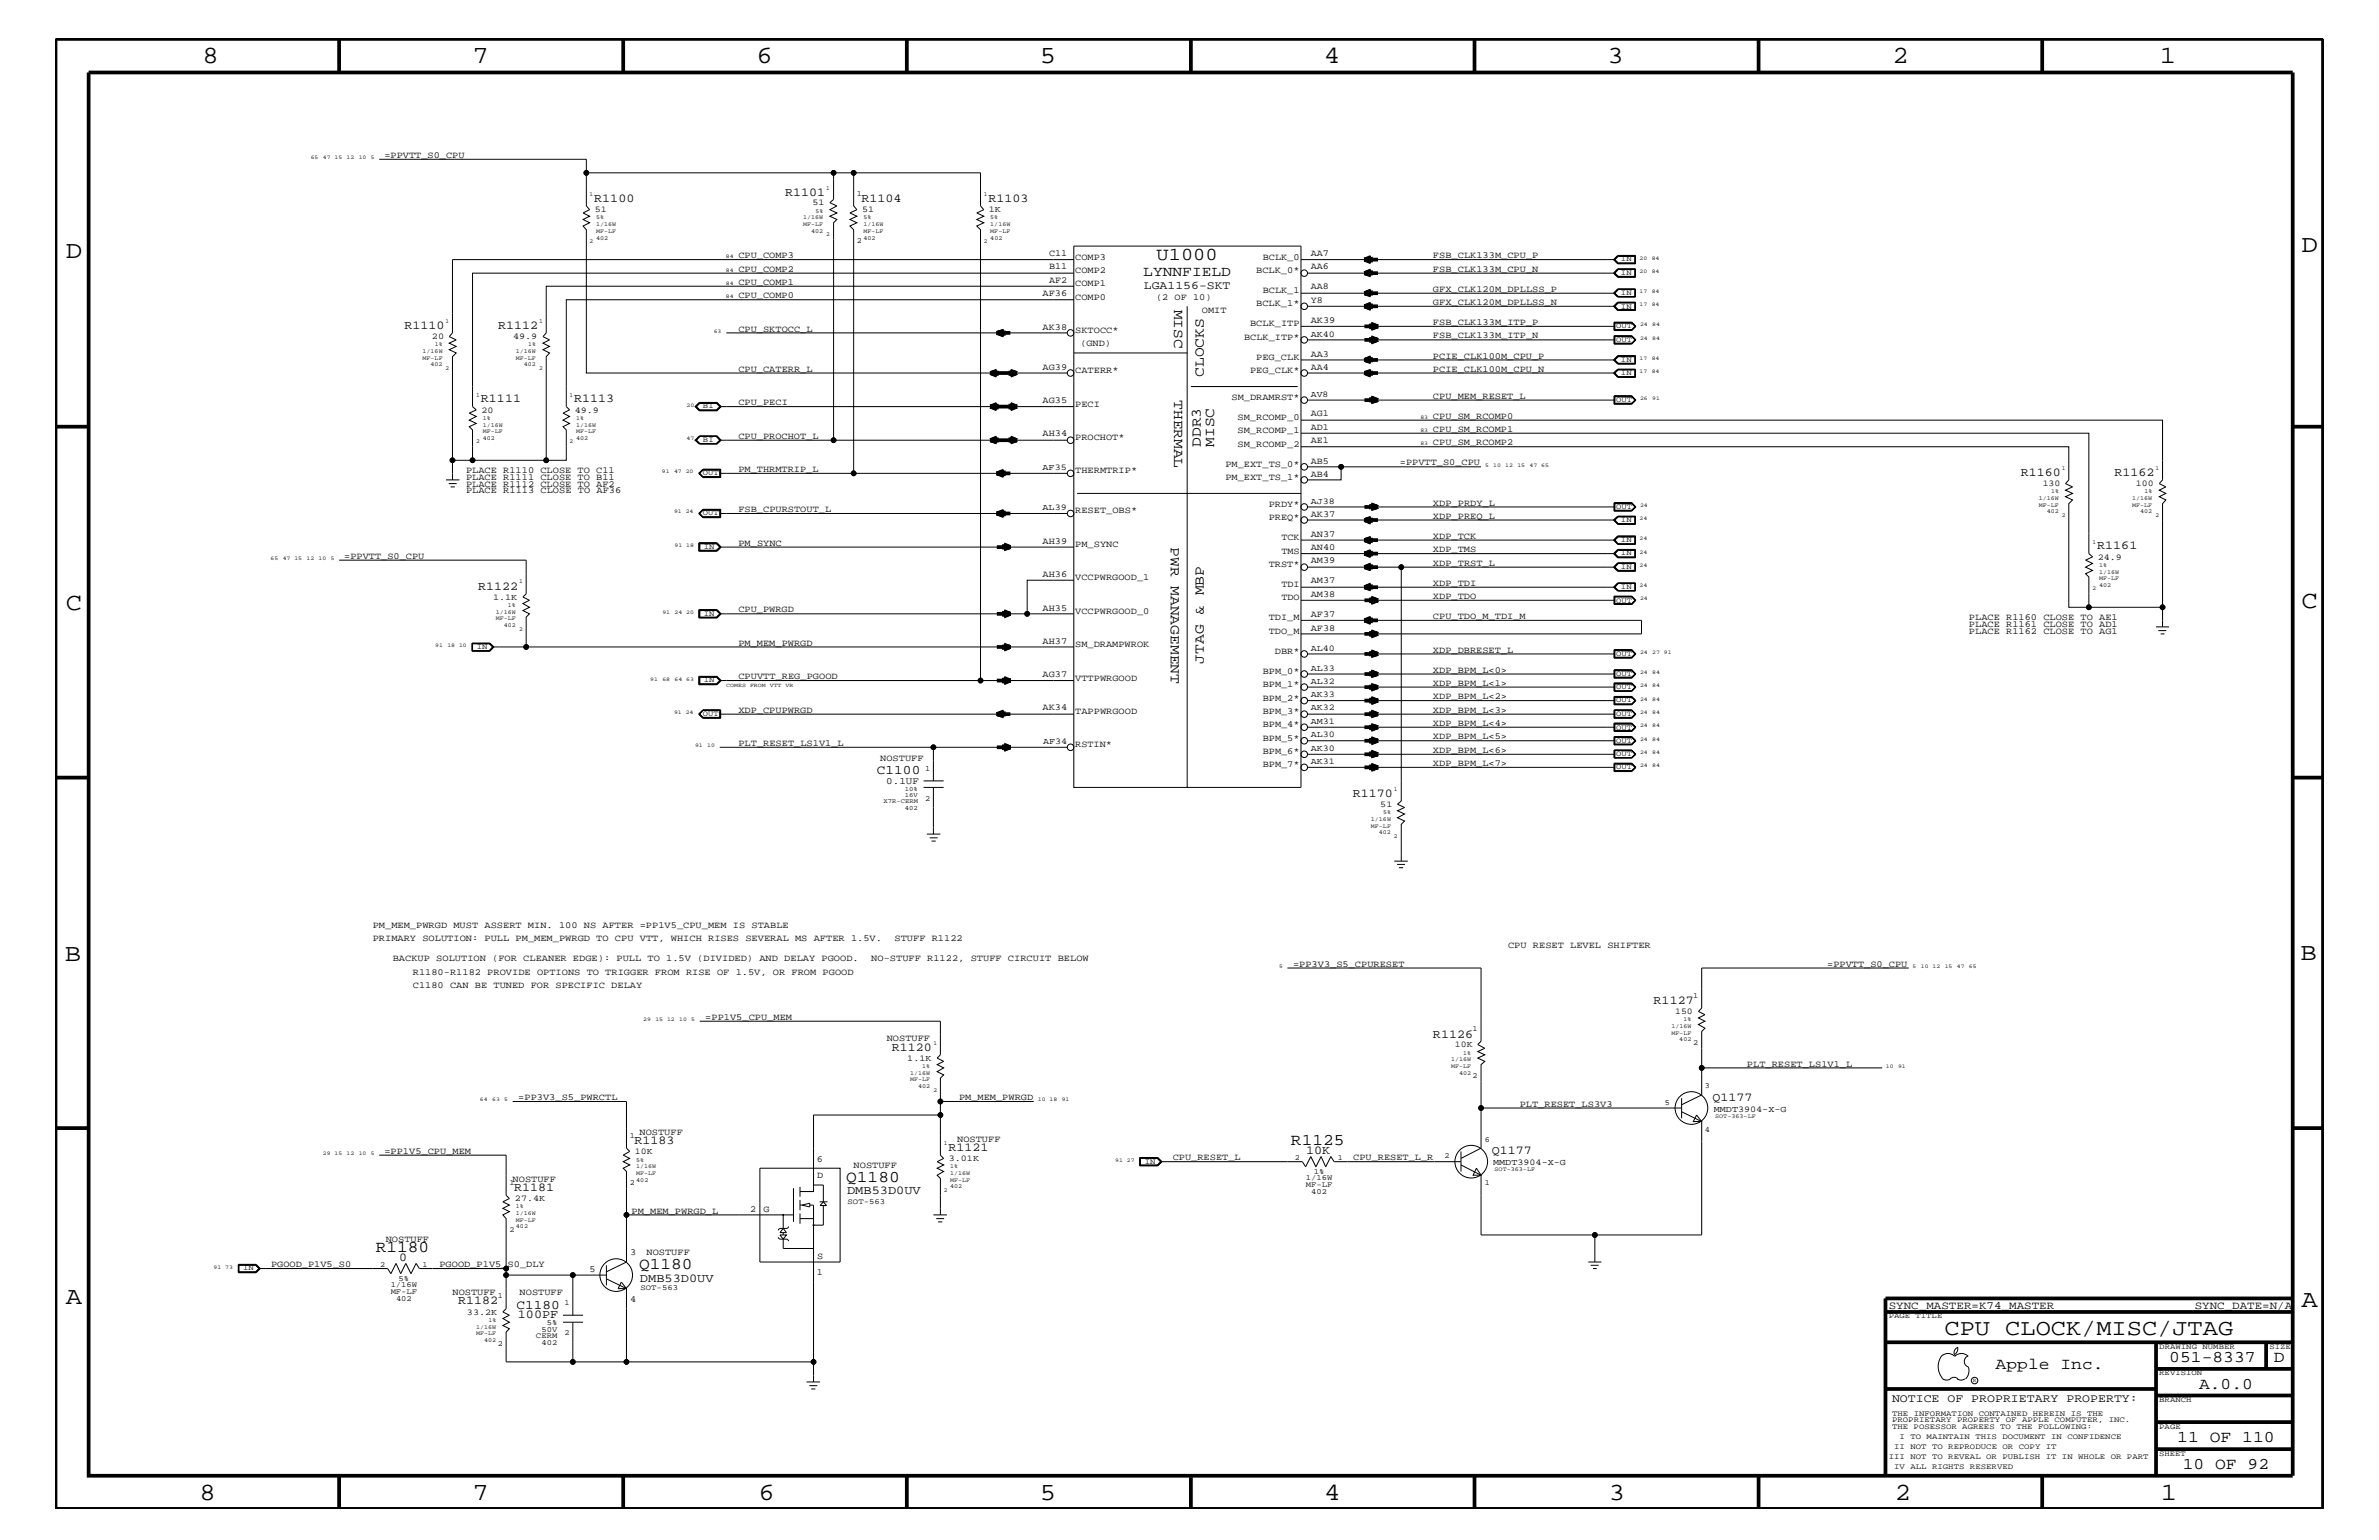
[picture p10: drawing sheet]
<svg xmlns="http://www.w3.org/2000/svg" width="432mm" height="279mm" viewBox="0 0 432 279" stroke-linecap="round" stroke-linejoin="round" font-family="sans-serif">
<defs><g id="words">
<g font-size="4.5">
<text x="36.7" y="11.5">8</text>
<text x="85.8" y="11.5">7</text>
<text x="137.3" y="11.5">6</text>
<text x="188.7" y="11.5">5</text>
<text x="240.3" y="11.5">4</text>
<text x="291.8" y="11.5">3</text>
<text x="343.5" y="11.5">2</text>
<text x="392" y="11.5">1</text>
<text x="11.9" y="46.8">D</text>
<text x="417.7" y="45.7">D</text>
<text x="11.9" y="110.6">C</text>
<text x="417.7" y="110.3">C</text>
<text x="11.8" y="174.3">B</text>
<text x="417.6" y="174.2">B</text>
<text x="11.9" y="236.7">A</text>
<text x="417.7" y="237.1">A</text>
<text x="36.2" y="272.1">8</text>
<text x="85.8" y="272.1">7</text>
<text x="137.7" y="272.1">6</text>
<text x="188.7" y="272.1">5</text>
<text x="240.4" y="272.1">4</text>
<text x="292" y="272.1">3</text>
<text x="343.9" y="272.1">2</text>
<text x="392.2" y="272.1">1</text>
</g>
<text font-size="4.1" x="352.9" y="242.3">CPU CLOCK/MISC/JTAG</text>
<text font-size="3.3" x="209.9" y="47.1">U1000</text>
<g font-size="3">
<text x="234.3" y="207.7">R1125</text>
<text x="153.6" y="214.5">Q1180</text>
<text x="68.2" y="227.1">R1180</text>
<text x="116" y="230.2">Q1180</text>
<text x="362.2" y="248.4">Apple Inc.</text>
<text x="393.7" y="247.1">051-8337</text>
<text x="399.2" y="252">A.0.0</text>
<text x="412.7" y="247.1">D</text>
<text x="395.2" y="261.6">11 OF 110</text>
<text x="396.2" y="266.6">10 OF 92</text>
</g>
<g font-size="2.6">
<text x="207.5" y="50.2">LYNNFIELD</text>
<text x="213.1" y="56.2" transform="rotate(90 213.1 56.2)">MISC</text>
<text x="218.5" y="68.4" transform="rotate(-90 218.5 68.4)">CLOCKS</text>
<text x="213.1" y="72.6" transform="rotate(90 213.1 72.6)">THERMAL</text>
<text x="217.9" y="81.1" transform="rotate(-90 217.9 81.1)">DDR3</text>
<text x="220.4" y="81.1" transform="rotate(-90 220.4 81.1)">MISC</text>
<text x="212.5" y="99.3" transform="rotate(90 212.5 99.3)">PWR MANAGEMENT</text>
<text x="218.5" y="120.4" transform="rotate(-90 218.5 120.4)">JTAG &amp; MBP</text>
</g>
<g font-size="2.4">
<text x="159.2" y="140.4">C1100</text>
<text x="93.7" y="237.4">C1180</text>
</g>
<g font-size="2.2">
<text x="142.5" y="35.5">R1101</text>
<text x="107.9" y="36.7">R1100</text>
<text x="156.4" y="36.7">R1104</text>
<text x="179.4" y="36.7">R1103</text>
<text x="73.4" y="59.7">R1110</text>
<text x="90.4" y="59.7">R1112</text>
<text x="87.3" y="73">R1111</text>
<text x="104.2" y="73">R1113</text>
<text x="366.8" y="86.4">R1160</text>
<text x="383.8" y="86.4">R1162</text>
<text x="380.7" y="99.7">R1161</text>
<text x="86.8" y="107">R1122</text>
<text x="245.5" y="144.6">R1170</text>
<text x="300.1" y="182.1">R1127</text>
<text x="161.9" y="190.6">R1120</text>
<text x="260.1" y="188.2">R1126</text>
<text x="310.8" y="199.8">Q1177</text>
<text x="115.1" y="207.6">R1183</text>
<text x="172.1" y="208.8">R1121</text>
<text x="237.1" y="209.4">10K</text>
<text x="270.8" y="209.4">Q1177</text>
<text x="93.3" y="216.1">R1181</text>
<text x="153.8" y="216.7">DMB53D0UV</text>
<text x="72.4" y="228.8">0</text>
<text x="116.2" y="232.5">DMB53D0UV</text>
<text x="83.1" y="236.7">R1182</text>
<text x="94" y="239.2">100PF</text>
</g>
<g font-size="2.1">
<text x="207.6" y="52.5">LGA1156-SKT</text>
<text x="343.4" y="254.4">NOTICE OF PROPRIETARY PROPERTY:</text>
</g>
<g font-size="2">
<text x="342.8" y="237.4">SYNC_MASTER=K74_MASTER</text>
<text x="398.4" y="237.4">SYNC_DATE=N/A</text>
</g>
<text font-size="1.8" x="160.9" y="142.3">0.1UF</text>
<g font-size="1.7">
<text x="69.8" y="28.6">=PPVTT_S0_CPU</text>
<text x="134" y="46.8">CPU_COMP3</text>
<text x="190.4" y="46.5">C11</text>
<text x="195.2" y="47.1">COMP3</text>
<text x="229.2" y="47.1">BCLK_0</text>
<text x="237.9" y="46.5">AA7</text>
<text x="260.1" y="46.8">FSB_CLK133M_CPU_P</text>
<text x="134" y="49.3">CPU_COMP2</text>
<text x="134" y="51.7">CPU_COMP1</text>
<text x="189.2" y="53.8">AF36</text>
<text x="190.4" y="48.9">B11</text>
<text x="190.4" y="51.3">AF2</text>
<text x="195.2" y="49.6">COMP2</text>
<text x="195.2" y="51.9">COMP1</text>
<text x="228" y="49.6">BCLK_0*</text>
<text x="229.2" y="53.2">BCLK_1</text>
<text x="237.9" y="52.5">AA8</text>
<text x="237.9" y="48.9">AA6</text>
<text x="260.1" y="49.3">FSB_CLK133M_CPU_N</text>
<text x="260.1" y="52.9">GFX_CLK120M_DPLLSS_P</text>
<text x="134" y="54.1">CPU_COMP0</text>
<text x="189.2" y="59.8">AK38</text>
<text x="195.2" y="54.4">COMP0</text>
<text x="209.8" y="54.4">(2 OF 10)</text>
<text x="218.1" y="56.8">OMIT</text>
<text x="226.9" y="59.2">BCLK_ITP</text>
<text x="228" y="55.6">BCLK_1*</text>
<text x="237.9" y="58.6">AK39</text>
<text x="237.9" y="55">Y8</text>
<text x="260.1" y="59">FSB_CLK133M_ITP_P</text>
<text x="260.1" y="55.3">GFX_CLK120M_DPLLSS_N</text>
<text x="134" y="60.2">CPU_SKTOCC_L</text>
<text x="195.2" y="60.4">SKTOCC*</text>
<text x="196.1" y="62.9">(GND)</text>
<text x="225.8" y="61.7">BCLK_ITP*</text>
<text x="228" y="65.3">PEG_CLK</text>
<text x="237.9" y="64.7">AA3</text>
<text x="260.1" y="65.1">PCIE_CLK100M_CPU_P</text>
<text x="260.1" y="61.4">FSB_CLK133M_ITP_N</text>
<text x="134" y="67.5">CPU_CATERR_L</text>
<text x="189.2" y="67.1">AG39</text>
<text x="195.2" y="67.7">CATERR*</text>
<text x="226.9" y="67.7">PEG_CLK*</text>
<text x="237.9" y="67.1">AA4</text>
<text x="260.1" y="67.5">PCIE_CLK100M_CPU_N</text>
<text x="134" y="73.5">CPU_PECI</text>
<text x="189.2" y="73.2">AG35</text>
<text x="195.2" y="73.8">PECI</text>
<text x="223.5" y="72.6">SM_DRAMRST*</text>
<text x="224.6" y="76.2">SM_RCOMP_0</text>
<text x="237.9" y="75.6">AG1</text>
<text x="260.1" y="76">CPU_SM_RCOMP0</text>
<text x="260.1" y="72.3">CPU_MEM_RESET_L</text>
<text x="134" y="79.6">CPU_PROCHOT_L</text>
<text x="189.2" y="79.2">AH34</text>
<text x="195.2" y="79.9">PROCHOT*</text>
<text x="224.6" y="78.6">SM_RCOMP_1</text>
<text x="224.6" y="81.1">SM_RCOMP_2</text>
<text x="237.9" y="80.5">AE1</text>
<text x="237.9" y="78">AD1</text>
<text x="260.1" y="78.3">CPU_SM_RCOMP1</text>
<text x="260.1" y="80.8">CPU_SM_RCOMP2</text>
<text x="84.6" y="88.3">PLACE R1112 CLOSE TO AF2</text>
<text x="84.6" y="85.9">PLACE R1110 CLOSE TO C11</text>
<text x="84.6" y="87.1">PLACE R1111 CLOSE TO B11</text>
<text x="84.6" y="89.5">PLACE R1113 CLOSE TO AF36</text>
<text x="134" y="85.6">PM_THRMTRIP_L</text>
<text x="195.2" y="85.9">THERMTRIP*</text>
<text x="222.4" y="87.1">PM_EXT_TS_1*</text>
<text x="222.4" y="84.7">PM_EXT_TS_0*</text>
<text x="237.9" y="86.5">AB4</text>
<text x="237.9" y="84.1">AB5</text>
<text x="254.1" y="84.4">=PPVTT_S0_CPU</text>
<text x="134" y="92.9">FSB_CPURSTOUT_L</text>
<text x="195.2" y="93.2">RESET_OBS*</text>
<text x="230.3" y="94.3">PREQ*</text>
<text x="230.3" y="92">PRDY*</text>
<text x="237.9" y="93.8">AK37</text>
<text x="260.1" y="94.2">XDP_PREQ_L</text>
<text x="260.1" y="91.7">XDP_PRDY_L</text>
<text x="62.5" y="101.4">=PPVTT_S0_CPU</text>
<text x="134" y="99">PM_SYNC</text>
<text x="189.2" y="98.7">AH39</text>
<text x="195.2" y="99.3">PM_SYNC</text>
<text x="232.6" y="100.4">TMS</text>
<text x="232.6" y="98">TCK</text>
<text x="237.9" y="99.9">AN40</text>
<text x="237.9" y="97.4">AN37</text>
<text x="260.1" y="97.7">XDP_TCK</text>
<text x="260.1" y="100.2">XDP_TMS</text>
<text x="189.2" y="104.7">AH36</text>
<text x="195.2" y="105.3">VCCPWRGOOD_1</text>
<text x="230.3" y="102.9">TRST*</text>
<text x="232.6" y="106.5">TDI</text>
<text x="237.9" y="102.2">AM39</text>
<text x="237.9" y="105.9">AM37</text>
<text x="260.1" y="102.6">XDP_TRST_L</text>
<text x="260.1" y="106.3">XDP_TDI</text>
<text x="134" y="111.1">CPU_PWRGD</text>
<text x="189.2" y="110.8">AH35</text>
<text x="195.2" y="111.4">VCCPWRGOOD_0</text>
<text x="230.3" y="112.6">TDI_M</text>
<text x="232.6" y="108.9">TDO</text>
<text x="237.9" y="108.3">AM38</text>
<text x="237.9" y="112">AF37</text>
<text x="260.1" y="108.7">XDP_TDO</text>
<text x="260.1" y="112.3">CPU_TDO_M_TDI_M</text>
<text x="357.4" y="112.6">PLACE R1160 CLOSE TO AE1</text>
<text x="357.4" y="113.7">PLACE R1161 CLOSE TO AD1</text>
<text x="134" y="117.2">PM_MEM_PWRGD</text>
<text x="189.2" y="116.8">AH37</text>
<text x="195.2" y="117.4">SM_DRAMPWROK</text>
<text x="230.3" y="115">TDO_M</text>
<text x="231.4" y="118.6">DBR*</text>
<text x="237.9" y="114.4">AF38</text>
<text x="260.1" y="118.4">XDP_DBRESET_L</text>
<text x="357.4" y="115">PLACE R1162 CLOSE TO AG1</text>
<text x="134" y="123.2">CPUVTT_REG_PGOOD</text>
<text x="189.2" y="122.9">AG37</text>
<text x="195.2" y="123.5">VTTPWRGOOD</text>
<text x="229.2" y="122.3">BPM_0*</text>
<text x="229.2" y="124.7">BPM_1*</text>
<text x="260.1" y="124.4">XDP_BPM_L&lt;1&gt;</text>
<text x="260.1" y="122">XDP_BPM_L&lt;0&gt;</text>
<text x="134" y="129.3">XDP_CPUPWRGD</text>
<text x="189.2" y="128.9">AK34</text>
<text x="195.2" y="129.6">TAPPWRGOOD</text>
<text x="229.2" y="131.9">BPM_4*</text>
<text x="229.2" y="127.1">BPM_2*</text>
<text x="229.2" y="129.6">BPM_3*</text>
<text x="260.1" y="131.7">XDP_BPM_L&lt;4&gt;</text>
<text x="260.1" y="126.9">XDP_BPM_L&lt;2&gt;</text>
<text x="260.1" y="129.3">XDP_BPM_L&lt;3&gt;</text>
<text x="134" y="135.3">PLT_RESET_LS1V1_L</text>
<text x="195.2" y="135.6">RSTIN*</text>
<text x="229.2" y="136.8">BPM_6*</text>
<text x="229.2" y="134.4">BPM_5*</text>
<text x="260.1" y="134.1">XDP_BPM_L&lt;5&gt;</text>
<text x="260.1" y="136.6">XDP_BPM_L&lt;6&gt;</text>
<text x="159.8" y="138">NOSTUFF</text>
<text x="229.2" y="139.2">BPM_7*</text>
<text x="260.1" y="139">XDP_BPM_L&lt;7&gt;</text>
<text x="67.6" y="170.7">PRIMARY SOLUTION: PULL PM_MEM_PWRGD TO CPU VTT, WHICH RISES SEVERAL MS AFTER 1.5V.</text>
<text x="67.6" y="168.3">PM_MEM_PWRGD MUST ASSERT MIN. 100 NS AFTER =PP1V5_CPU_MEM IS STABLE</text>
<text x="162.4" y="170.7">STUFF R1122</text>
<text x="273.7" y="172">CPU RESET LEVEL SHIFTER</text>
<text x="71.3" y="174.4">BACKUP SOLUTION (FOR CLEANER EDGE): PULL TO 1.5V (DIVIDED) AND DELAY PGOOD.</text>
<text x="74.9" y="176.8">R1180-R1182 PROVIDE OPTIONS TO TRIGGER FROM RISE OF 1.5V, OR FROM PGOOD</text>
<text x="74.9" y="179.3">C1180 CAN BE TUNED FOR SPECIFIC DELAY</text>
<text x="158.1" y="174.4">NO-STUFF R1122, STUFF CIRCUIT BELOW</text>
<text x="234.7" y="175.4">=PP3V3_S5_CPURESET</text>
<text x="331.6" y="175.4">=PPVTT_S0_CPU</text>
<text x="128" y="185">=PP1V5_CPU_MEM</text>
<text x="161" y="188.9">NOSTUFF</text>
<text x="317.1" y="193.6">PLT_RESET_LS1V1_L</text>
<text x="94.1" y="199.6">=PP3V3_S5_PWRCTL</text>
<text x="174.1" y="199.6">PM_MEM_PWRGD</text>
<text x="275.8" y="200.9">PLT_RESET_LS3V3</text>
<text x="69.8" y="209.3">=PP1V5_CPU_MEM</text>
<text x="116.1" y="205.9">NOSTUFF</text>
<text x="173.7" y="207.1">NOSTUFF</text>
<text x="93" y="214.4">NOSTUFF</text>
<text x="148.3" y="210.8">6</text>
<text x="148.3" y="213.8">D</text>
<text x="154.9" y="211.9">NOSTUFF</text>
<text x="212.9" y="210.5">CPU_RESET_L</text>
<text x="245.6" y="210.5">CPU_RESET_L_R</text>
<text x="114.6" y="220.2">PM_MEM_PWRGD_L</text>
<text x="136.1" y="219.8">2</text>
<text x="138.6" y="219.8">G</text>
<text x="70" y="225.3">NOSTUFF</text>
<text x="114.4" y="227.7">3</text>
<text x="117.3" y="227.7">NOSTUFF</text>
<text x="49.2" y="229.9">PGOOD_P1V5_S0</text>
<text x="79.8" y="229.9">PGOOD_P1V5_S0_DLY</text>
<text x="107" y="230.7">5</text>
<text x="148.3" y="231.3">1</text>
<text x="148.3" y="228.4">S</text>
<text x="82.1" y="235">NOSTUFF</text>
<text x="94.3" y="235">NOSTUFF</text>
<text x="114.4" y="236.2">4</text>
</g>
<g font-size="1.6">
<text x="108" y="38.5">51</text>
<text x="147.5" y="37.3">51</text>
<text x="156.5" y="38.5">51</text>
<text x="179.5" y="38.5">1K</text>
<text x="78.4" y="61.5">20</text>
<text x="93.1" y="61.5">49.9</text>
<text x="237.9" y="61.1">AK40</text>
<text x="237.9" y="72">AV8</text>
<text x="87.4" y="74.9">20</text>
<text x="104.3" y="74.9">49.9</text>
<text x="189.2" y="85.2">AF35</text>
<text x="370.8" y="88.2">130</text>
<text x="387.7" y="88.2">100</text>
<text x="189.2" y="92.5">AL39</text>
<text x="237.9" y="91.4">AJ38</text>
<text x="380.7" y="101.5">24.9</text>
<text x="89.5" y="108.8">1.1K</text>
<text x="237.9" y="118.1">AL40</text>
<text x="237.9" y="124.1">AL32</text>
<text x="237.9" y="121.7">AL33</text>
<text x="237.9" y="131.3">AM31</text>
<text x="237.9" y="128.9">AK32</text>
<text x="237.9" y="126.5">AK33</text>
<text x="189.3" y="135">AF34</text>
<text x="237.9" y="136.2">AK30</text>
<text x="237.9" y="133.8">AL30</text>
<text x="237.9" y="138.6">AK31</text>
<text x="250.5" y="146.4">51</text>
<text x="304" y="184">150</text>
<text x="264.1" y="190">10K</text>
<text x="164.7" y="192.5">1.1K</text>
<text x="311.1" y="201.7">MMDT3904-X-G</text>
<text x="115.2" y="209.4">10K</text>
<text x="172.2" y="210.7">3.01K</text>
<text x="271" y="211.4">MMDT3904-X-G</text>
<text x="93.5" y="217.9">27.4K</text>
<text x="84.8" y="238.5">33.2K</text>
</g>
<g font-size="1.4">
<text x="155.5" y="35.6">1</text>
<text x="155.5" y="44.1">2</text>
<text x="294.2" y="47.4">IN</text>
<text x="294.2" y="49.9">IN</text>
<text x="294.2" y="53.5">IN</text>
<text x="293.4" y="59.5">OUT</text>
<text x="294.2" y="56">IN</text>
<text x="293.4" y="62">OUT</text>
<text x="294.2" y="65.6">IN</text>
<text x="294.2" y="68.1">IN</text>
<text x="127.6" y="74.1">BI</text>
<text x="293.4" y="72.9">OUT</text>
<text x="127.6" y="80.2">BI</text>
<text x="127.6" y="86.2">OUT</text>
<text x="127.6" y="93.5">OUT</text>
<text x="293.4" y="92.3">OUT</text>
<text x="294.2" y="94.8">IN</text>
<text x="127.8" y="99.6">IN</text>
<text x="294.2" y="98.4">IN</text>
<text x="294.2" y="100.8">IN</text>
<text x="294.2" y="106.9">IN</text>
<text x="294.2" y="103.2">IN</text>
<text x="127.8" y="111.7">IN</text>
<text x="293.4" y="109.3">OUT</text>
<text x="86.5" y="117.8">IN</text>
<text x="293.4" y="119">OUT</text>
<text x="127.8" y="123.8">IN</text>
<text x="293.4" y="122.6">OUT</text>
<text x="293.4" y="125.1">OUT</text>
<text x="127.6" y="129.9">OUT</text>
<text x="293.4" y="127.5">OUT</text>
<text x="293.4" y="129.9">OUT</text>
<text x="293.4" y="132.4">OUT</text>
<text x="293.4" y="134.7">OUT</text>
<text x="293.4" y="137.2">OUT</text>
<text x="167.9" y="139.8">1</text>
<text x="293.4" y="139.6">OUT</text>
<text x="167.9" y="145.3">2</text>
<text x="307.3" y="181">1</text>
<text x="267.3" y="187.1">1</text>
<text x="307.3" y="189.5">2</text>
<text x="267.3" y="195.6">2</text>
<text x="309.5" y="197.4">3</text>
<text x="302.2" y="200.4">5</text>
<text x="114.3" y="206.5">1</text>
<text x="269.5" y="207.1">6</text>
<text x="309.5" y="205.3">4</text>
<text x="92.5" y="215">1</text>
<text x="114.3" y="215">2</text>
<text x="207.8" y="211.1">IN</text>
<text x="235" y="210.4">2</text>
<text x="237" y="214.2">1/16W</text>
<text x="237" y="215.3">MF-LF</text>
<text x="238.5" y="213">1%</text>
<text x="242.8" y="210.4">1</text>
<text x="262.2" y="210.2">2</text>
<text x="269.5" y="215">1</text>
<text x="153.8" y="218.4">SOT-563</text>
<text x="238" y="216.6">402</text>
<text x="92.5" y="223.5">2</text>
<text x="44.1" y="230.5">IN</text>
<text x="69" y="229.8">2</text>
<text x="70.9" y="233.5">1/16W</text>
<text x="72.3" y="232.4">5%</text>
<text x="76.7" y="229.8">1</text>
<text x="70.9" y="234.7">MF-LF</text>
<text x="71.9" y="236">402</text>
<text x="90.3" y="235.6">1</text>
<text x="102.4" y="236.8">1</text>
<text x="116.2" y="234.1">SOT-563</text>
<text x="342.8" y="239.2">PAGE TITLE</text>
<text x="90.3" y="244.1">2</text>
<text x="97.3" y="242.8">CERM</text>
<text x="98.3" y="241.6">50V</text>
<text x="98.3" y="244">402</text>
<text x="99.2" y="240.5">5%</text>
<text x="102.4" y="242.3">2</text>
<text x="391.9" y="244.7">DRAWING NUMBER</text>
<text x="411.9" y="244.7">SIZE</text>
<text x="391.9" y="249.5">REVISION</text>
<text x="343.4" y="256.8">THE INFORMATION CONTAINED HEREIN IS THE</text>
<text x="391.9" y="254.4">BRANCH</text>
<text x="343.4" y="259.3">THE POSESSOR AGREES TO THE FOLLOWING:</text>
<text x="343.4" y="258">PROPRIETARY PROPERTY OF APPLE COMPUTER, INC.</text>
<text x="343.8" y="262.9">II NOT TO REPRODUCE OR COPY IT</text>
<text x="344.8" y="261.1">I TO MAINTAIN THIS DOCUMENT IN CONFIDENCE</text>
<text x="391.9" y="259.3">PAGE</text>
<text x="342.8" y="264.7">III NOT TO REVEAL OR PUBLISH IT IN WHOLE OR PART</text>
<text x="343.8" y="266.6">IV ALL RIGHTS RESERVED</text>
<text x="391.9" y="264.1">SHEET</text>
</g>
<g font-size="1.2">
<text x="164.3" y="143.5">10%</text>
<text x="160.4" y="145.7">X7R-CERM</text>
<text x="164.3" y="147">402</text>
<text x="164.3" y="144.6">16V</text>
</g>
<g font-size="1.1">
<text x="107" y="35.6">1</text>
<text x="149.9" y="34.4">1</text>
<text x="178.6" y="35.6">1</text>
<text x="108.2" y="39.8">5%</text>
<text x="108.2" y="41">1/16W</text>
<text x="145.8" y="39.8">1/16W</text>
<text x="145.8" y="41">MF-LF</text>
<text x="148" y="38.6">5%</text>
<text x="156.7" y="39.8">5%</text>
<text x="156.7" y="41">1/16W</text>
<text x="179.7" y="39.8">5%</text>
<text x="179.7" y="41">1/16W</text>
<text x="107" y="44.1">2</text>
<text x="108.2" y="42.3">MF-LF</text>
<text x="108.2" y="43.5">402</text>
<text x="147.2" y="42.3">402</text>
<text x="149.9" y="42.9">2</text>
<text x="156.7" y="43.5">402</text>
<text x="156.7" y="42.3">MF-LF</text>
<text x="178.6" y="44.1">2</text>
<text x="179.7" y="43.5">402</text>
<text x="179.7" y="42.3">MF-LF</text>
<text x="80.9" y="58.6">1</text>
<text x="97.9" y="58.6">1</text>
<text x="76.7" y="64">1/16W</text>
<text x="76.7" y="65.3">MF-LF</text>
<text x="78.9" y="62.9">1%</text>
<text x="93.6" y="65.3">MF-LF</text>
<text x="93.6" y="64">1/16W</text>
<text x="95.8" y="62.9">1%</text>
<text x="78.1" y="66.5">402</text>
<text x="80.9" y="67.1">2</text>
<text x="86.4" y="72">1</text>
<text x="95.1" y="66.5">402</text>
<text x="97.9" y="67.1">2</text>
<text x="103.4" y="72">1</text>
<text x="87.6" y="76.2">1%</text>
<text x="87.6" y="77.4">1/16W</text>
<text x="104.6" y="76.2">1%</text>
<text x="104.6" y="77.4">1/16W</text>
<text x="86.4" y="80.5">2</text>
<text x="87.6" y="79.9">402</text>
<text x="87.6" y="78.6">MF-LF</text>
<text x="103.4" y="80.5">2</text>
<text x="104.6" y="79.9">402</text>
<text x="104.6" y="78.6">MF-LF</text>
<text x="372.3" y="89.5">1%</text>
<text x="374.2" y="85.3">1</text>
<text x="389.2" y="89.5">1%</text>
<text x="391.2" y="85.3">1</text>
<text x="370.1" y="90.7">1/16W</text>
<text x="370.1" y="92">MF-LF</text>
<text x="371.5" y="93.2">402</text>
<text x="374.2" y="93.8">2</text>
<text x="387" y="90.7">1/16W</text>
<text x="387" y="92">MF-LF</text>
<text x="388.5" y="93.2">402</text>
<text x="391.2" y="93.8">2</text>
<text x="379.8" y="98.7">1</text>
<text x="94.2" y="105.9">1</text>
<text x="379.8" y="107.1">2</text>
<text x="381" y="106.5">402</text>
<text x="381" y="102.9">1%</text>
<text x="381" y="104.1">1/16W</text>
<text x="381" y="105.3">MF-LF</text>
<text x="90" y="111.4">1/16W</text>
<text x="90" y="112.6">MF-LF</text>
<text x="91.4" y="113.7">402</text>
<text x="92.2" y="110.2">1%</text>
<text x="94.2" y="114.4">2</text>
<text x="253" y="143.5">1</text>
<text x="248.8" y="149">1/16W</text>
<text x="251" y="147.7">5%</text>
<text x="248.8" y="150.1">MF-LF</text>
<text x="250.3" y="151.3">402</text>
<text x="253" y="152">2</text>
<text x="305.6" y="185.3">1%</text>
<text x="169.4" y="189.5">1</text>
<text x="265.6" y="191.4">1%</text>
<text x="303.4" y="187.7">MF-LF</text>
<text x="303.4" y="186.5">1/16W</text>
<text x="304.8" y="188.9">402</text>
<text x="165.2" y="195">1/16W</text>
<text x="165.2" y="196.2">MF-LF</text>
<text x="166.6" y="197.4">402</text>
<text x="167.4" y="193.7">1%</text>
<text x="263.4" y="192.6">1/16W</text>
<text x="263.4" y="193.7">MF-LF</text>
<text x="264.8" y="195">402</text>
<text x="169.4" y="198.1">2</text>
<text x="311.3" y="202.9">SOT-363-LF</text>
<text x="171.3" y="207.7">1</text>
<text x="115.5" y="210.8">5%</text>
<text x="115.5" y="214.4">402</text>
<text x="115.5" y="211.9">1/16W</text>
<text x="115.5" y="213.2">MF-LF</text>
<text x="172.5" y="213.2">1/16W</text>
<text x="172.5" y="214.4">MF-LF</text>
<text x="172.5" y="211.9">1%</text>
<text x="172.5" y="215.6">402</text>
<text x="271.3" y="212.5">SOT-363-LF</text>
<text x="93.6" y="220.4">1/16W</text>
<text x="93.6" y="221.7">MF-LF</text>
<text x="93.6" y="219.2">1%</text>
<text x="171.3" y="216.2">2</text>
<text x="93.6" y="222.9">402</text>
<text x="88.6" y="239.9">1%</text>
<text x="86.4" y="241.1">1/16W</text>
<text x="86.4" y="242.3">MF-LF</text>
<text x="87.9" y="243.5">402</text>
</g>
<g font-size="1">
<text x="56.4" y="28.9">65</text>
<text x="58.6" y="28.9">47 15</text>
<text x="62.9" y="28.9">12</text>
<text x="65.1" y="28.9">10</text>
<text x="67.3" y="28.9">5</text>
<text x="131.7" y="46.8">84</text>
<text x="297.6" y="47.1">20</text>
<text x="299.8" y="47.1">84</text>
<text x="131.7" y="51.7">84</text>
<text x="131.7" y="49.3">84</text>
<text x="297.6" y="49.6">20</text>
<text x="297.6" y="53.2">17</text>
<text x="299.8" y="49.6">84</text>
<text x="299.8" y="53.2">84</text>
<text x="131.7" y="54.1">84</text>
<text x="297.6" y="55.6">17</text>
<text x="297.7" y="59.2">24</text>
<text x="299.8" y="55.6">84</text>
<text x="299.9" y="59.2">84</text>
<text x="129.5" y="60.4">63</text>
<text x="297.6" y="65.3">17</text>
<text x="297.7" y="61.7">24</text>
<text x="299.8" y="65.3">84</text>
<text x="299.9" y="61.7">84</text>
<text x="297.6" y="67.7">17</text>
<text x="299.8" y="67.7">84</text>
<text x="124.6" y="73.8">20</text>
<text x="257.8" y="76">83</text>
<text x="297.7" y="72.6">26</text>
<text x="299.9" y="72.6">91</text>
<text x="124.6" y="79.9">47</text>
<text x="257.8" y="80.8">83</text>
<text x="257.8" y="78.3">83</text>
<text x="120.1" y="85.9">91</text>
<text x="122.3" y="85.9">47 20</text>
<text x="269.6" y="84.7">5</text>
<text x="271" y="84.7">10</text>
<text x="273.2" y="84.7">12</text>
<text x="275.4" y="84.7">15</text>
<text x="277.6" y="84.7">47 65</text>
<text x="122.3" y="93.2">91 24</text>
<text x="297.6" y="94.3">24</text>
<text x="297.7" y="92">24</text>
<text x="49.1" y="101.6">65</text>
<text x="51.3" y="101.6">47 15</text>
<text x="55.6" y="101.6">12</text>
<text x="57.8" y="101.6">10</text>
<text x="60" y="101.6">5</text>
<text x="122.4" y="99.3">91 18</text>
<text x="297.6" y="98">24</text>
<text x="297.6" y="100.4">24</text>
<text x="297.6" y="106.5">24</text>
<text x="297.6" y="102.9">24</text>
<text x="120.2" y="111.4">91</text>
<text x="122.4" y="111.4">24 20</text>
<text x="297.7" y="108.9">24</text>
<text x="79" y="117.4">91</text>
<text x="81.2" y="117.4">18 10</text>
<text x="297.7" y="118.6">24</text>
<text x="299.9" y="118.6">27 91</text>
<text x="118" y="123.5">91</text>
<text x="120.2" y="123.5">68</text>
<text x="122.4" y="123.5">64 63</text>
<text x="131.8" y="124.7">COMES</text>
<text x="136.1" y="124.7">FROM</text>
<text x="139.7" y="124.7">VTT</text>
<text x="142.6" y="124.7">VR</text>
<text x="297.7" y="122.3">24</text>
<text x="297.7" y="124.7">24</text>
<text x="299.9" y="122.3">84</text>
<text x="299.9" y="124.7">84</text>
<text x="122.3" y="129.6">91 24</text>
<text x="297.7" y="127.1">24</text>
<text x="297.7" y="129.6">24</text>
<text x="297.7" y="131.9">24</text>
<text x="299.9" y="127.1">84</text>
<text x="299.9" y="129.6">84</text>
<text x="299.9" y="131.9">84</text>
<text x="126.2" y="135.6">91</text>
<text x="128.4" y="135.6">10</text>
<text x="297.7" y="134.4">24</text>
<text x="297.7" y="136.8">24</text>
<text x="299.9" y="134.4">84</text>
<text x="299.9" y="136.8">84</text>
<text x="297.7" y="139.2">24</text>
<text x="299.9" y="139.2">84</text>
<text x="232.2" y="175.6">5</text>
<text x="347.1" y="175.6">5</text>
<text x="348.7" y="175.6">10 12</text>
<text x="353" y="175.6">15</text>
<text x="355.2" y="175.6">47</text>
<text x="357.4" y="175.6">65</text>
<text x="116.8" y="185.3">29</text>
<text x="119" y="185.3">15 12</text>
<text x="123.3" y="185.3">10</text>
<text x="125.5" y="185.3">5</text>
<text x="342.3" y="193.7">10</text>
<text x="344.5" y="193.7">91</text>
<text x="87.1" y="199.8">64</text>
<text x="89.3" y="199.8">63</text>
<text x="91.5" y="199.8">5</text>
<text x="188.4" y="199.8">10 18</text>
<text x="192.7" y="199.8">91</text>
<text x="58.6" y="209.6">29 15</text>
<text x="62.9" y="209.6">12</text>
<text x="65.1" y="209.6">10</text>
<text x="67.3" y="209.6">5</text>
<text x="202.4" y="210.8">91 27</text>
<text x="38.8" y="230.2">91 73</text>
<text x="358.1" y="250.7">R</text>
</g>
</g></defs>
<g fill="none" stroke="#000" stroke-width=".18">
<path d="M68.8 28.9h37.6v2.5M151.3 31.4h-44.9v6l.6 .6-1.2 .6 1.2 .6-1.2 .6 1.2 .6-1.2 .6 .6 .7v26h87.3M154.9 31.4h-3.6v4.8l-.7 .6 1.3 .6-1.3 .6 1.3 .6-1.3 .6 1.3 .6-.6 .6v39.5h42.4M194.9 51.9h-95.8v8.5l-.5 .7 1.1 .6-1.1 .6 1.1 .6-1.1 .5 1.1 .6-.6 .7v18.8h3.7v-5.5l-.6-.6 1.2-.6-1.2-.6 1.2-.6-1.2-.6 1.2-.6-.6-.6v-19.4h92.1M194.9 47.1h-112.8v13.3l-.6 .7 1.3 .6-1.3 .6 1.3 .6-1.3 .5 1.3 .6-.7 .7v18.8h3.7M194.9 49.6h-109.1v24.2l.6 .6-1.2 .6 1.2 .6-1.2 .6 1.2 .6-1.2 .6 .6 .6v5.5h13.3M194.9 44.6h41.2v98.3h-41.2zM215.5 55.6v87.3M236.1 47.1h57M236.1 53.2h57M236.1 59.2h57M237.3 49.6h55.8"/>
<path d="M237.3 55.6h55.8M292.9 47.1l.7-.8h3.2v1.6h-3.2zM292.9 49.6l.7-.8h3.2v1.5h-3.2zM292.9 55.6l.7-.8h3.2v1.5h-3.2zM292.9 58.4h3.3l.7 .8-.7 .8h-3.3zM293 58.5h3.2l.6 .7-.6 .7h-3.2zM293.1 58.6h3.1l.6 .6-.6 .6h-3.1zM293.6 52.4h3.2v1.5h-3.2M293.6 48.8l-.7 .8 .7 .6h3.2M293.6 52.4l-.7 .8 .7 .7M293.7 48.9l-.6 .7 .6 .6M293.7 52.5l-.6 .7 .6 .6"/>
<path d="M293.7 48.9h3.1v1.3h-3.1M293.7 52.5h3.1v1.3h-3.1M293.7 54.9l-.7 .7 .7 .6h3.1v-1.3M293.7 48.9l-.7 .7 .7 .6M293.7 46.4l-.7 .7 .7 .7M293.7 52.5l-.7 .7 .7 .6M296.8 46.5h-3.1l-.6 .6 .6 .6h3.1M296.8 55h-3.1l-.6 .6 .6 .6h3.1M296.8 46.4v1.4M296.8 46.4h-3.2l-.7 .7 .7 .7h3.2M296.8 54.9h-3.2l-.7 .7 .7 .7M126.2 73.8l.7-.8h3.2l.8 .8-.8 .7h-3.2z"/>
<path d="M126.2 79.9l.7-.8h3.2l.8 .8-.8 .6h-3.2zM126.2 79.9l.8-.8h3.1l.7 .8-.7 .6h-3.1zM127 73.1h3l.7 .7-.7 .7h-3M127 73.1h3.1l.7 .7-.7 .7h-3.1M127 73.1l-.8 .7 .8 .7M127 73.1l-.7 .7 .7 .7M127 79.2h3l.6 .7h20.7M127 79.2h3l.7 .7-.7 .6h-3M127 79.2l-.7 .7 .7 .6M127 79.2l-.6 .7 .6 .6M130.6 73.8l-.6 .6h-3l-.6-.6 .6-.6h3l.6 .6h64.3M130.6 79.9l-.6 .6h-3"/>
<path d="M131.8 60.4h61.9M194.9 64h20.6M216.2 70.1h19.3M236.1 76.2h156.4v10.9l-.6 .6 1.2 .6-1.2 .6 1.2 .6-1.2 .6 1.2 .6-.6 .7v18.8M236.1 78.6h143v21.8l.7 .6-1.3 .6 1.3 .6-1.3 .7 1.3 .6-1.3 .6 .6 .6v5.5h-3.6v-18.8l.7-.7-1.3-.6 1.3-.6-1.3-.6 1.3-.6-1.3-.6 .6-.6v-6h-139.4M236.1 65.3h57M237.3 72.6h55.8M237.3 67.7h55.8M237.3 61.7h55.8M292.9 65.3l.7-.8h3.2v1.6h-3.2zM292.9 60.9h3.3l.7 .8-.7 .7h-3.3zM292.9 71.8h3.3l.7 .8-.7 .7h-3.3z"/>
<path d="M293 73.2h3.2M293 71.8v1.5h3.2l.6-.7M293 61h3.2l.6 .7-.6 .6h-3.2zM293 71.9h3.2l.6 .7M293.1 73.2v-1.2h3.1l.6 .6-.6 .6M293.1 61.1h3.1l.6 .6-.6 .6h-3.1zM293.6 67h3.2v1.4h-3.2M293.6 64.5l-.7 .8 .7 .7h3.2M293.6 67l-.7 .7 .7 .7M293.7 67.1l-.6 .6 .6 .7M293.7 66l-.7-.7 .7-.7h3.1v1.4M293.7 67.1h3.1v1.3h-3.1"/>
<path d="M293.7 67.1l-.7 .6 .7 .7M296.2 71.8l.6 .8M296.8 64.7h-3.1l-.6 .6 .6 .6h3.1M296.8 72.6l-.6 .6M80.9 87.1h2.5M81.4 87.7h1.5M81.8 88.3h.8M82.1 83.5v3.6M126.8 98.5h3.3l.8 .8-.8 .7h-3.3zM126.8 85.9l.8-.8h3.2v1.5h-3.2zM126.8 93.2l.8-.8h3.2v1.5h-3.2zM126.8 93.2l.8 .6"/>
<path d="M126.8 85.9l.8 .7M126.9 98.5v1.4h3.2l.7-.6-.7-.8M127 93.2l.6-.6h3v1.2h-3zM127 85.9l.6-.6h3v1.2h-3zM127 98.6h3l.7 .7-.7 .6h-3zM127 98.7h3l.6 .6M127.6 85.2h3.1v1.4h-3.1M127.6 92.5h3.1v1.3h-3.1M127.6 92.5l-.8 .7M127.6 92.5l-.7 .7 .7 .6M127.6 85.2l-.8 .7M127.6 85.2l-.7 .7 .7 .7"/>
<path d="M130.6 93.2h63.1M130.6 85.9h24.3M130.6 99.3h64.3M130.6 99.3l-.6 .6M193.7 85.9h-38.8v-44.2l-.6-.7 1.2-.6-1.2-.6 1.2-.6-1.2-.6 1.2-.6-.6-.6v-6h23.1v6l.6 .6-1.3 .6 1.3 .6-1.3 .6 1.3 .6-1.3 .6 .7 .7v81.8h-47.4M195.5 89.5h40.6M236.1 98h57M237.3 84.7h6.1v2.4h-6.1M237.3 94.3h55.8M237.3 92h55.8M243.4 84.7h25.4M292.9 98l.7-.8h3.2v1.5h-3.2z"/>
<path d="M292.9 91.2h3.3l.7 .8-.7 .7h-3.3zM293 91.2v1.5h3.2l.6-.7M293 91.3h3.2l.6 .7M293.1 91.4h3.1l.6 .6-.6 .6h-3.1zM293.6 93.7l-.7 .6 .7 .8M293.6 93.7h3.2v1.4h-3.2M293.7 93.8l-.6 .5 .6 .7M293.7 97.4l-.6 .6 .6 .7M293.7 93.8h3.1v1.2h-3.1M293.7 93.8l-.7 .5 .7 .7M293.7 97.4h3.1v1.3h-3.1M293.7 97.4l-.7 .6 .7 .7"/>
<path d="M293.7 99.8l-.7 .6 .7 .7M296.2 91.2l.6 .8M296.8 99.9h-3.1l-.6 .5 .6 .6h3.1M296.8 99.8v1.3M296.8 97.3h-3.2l-.7 .7 .7 .7M296.8 99.8h-3.2l-.7 .6 .7 .7h3.2M61.6 101.6h33.9v6.1l-.6 .6 1.2 .6-1.2 .6 1.2 .7-1.2 .6 1.2 .6-.6 .6v5.4M88.8 116.8h-3v1.3h3M88.8 116.8l.7 .6-.7 .7M88.8 116.8l.6 .6M88.9 116.7h-3.2v1.4h3.2M88.9 116.7l.8 .7-.8 .7"/>
<path d="M88.9 116.7l.7 .7-.7 .7M89.4 117.4l-.6 .7M89.4 117.4h105.5M126.8 110.6h3.3l.8 .8-.8 .7h-3.3zM126.9 110.7h3.2l.7 .7-.7 .6h-3.2zM127 110.7v1.3M127 110.8h3l.6 .6M130 110.7l.7 .7-.7 .6M130.6 111.4l-.6 .6h-3M130.6 111.4h55.8M194.9 105.3h-8.5v6.1h8.5M236.1 100.4h57"/>
<path d="M236.1 106.5h57M236.1 108.9h57M236.1 112.6h61.8v2.4h-61.8M237.3 118.6h55.8M237.3 102.9h55.8M254.3 102.9v42.4l-.6 .6 1.2 .6-1.2 .6 1.2 .6-1.2 .7 1.2 .6-.6 .5v6.7M292.9 100.4l.7-.7h3.2v1.5h-3.2zM292.9 102.9l.7-.8h3.2v1.6h-3.2zM292.9 108.1h3.3l.7 .8-.7 .8h-3.3zM292.9 117.9h3.3l.7 .7-.7 .8h-3.3zM293 117.9v1.4h3.2l.6-.7M293 118h3.2l.6 .6"/>
<path d="M293.1 108.3h3.1l.6 .6-.6 .6h-3.1zM293.1 118.1h3.1l.6 .5-.6 .6h-3.1zM293.6 105.8h3.2v1.4h-3.2M293.6 105.8l-.7 .7 .7 .7M293.6 102.1l-.7 .8 .7 .7h3.2M293.7 105.9l-.6 .6 .6 .6M293.7 102.2l-.6 .7 .6 .6M293.7 102.2h3.1v1.3h-3.1M293.7 105.9h3.1v1.2h-3.1M293.7 105.9l-.7 .6 .7 .6M293.7 102.2l-.7 .7 .7 .6M296.2 117.9l.6 .7"/>
<path d="M296.8 108.9l-.6-.7h-3.2v1.5M296.8 108.9l-.6 .7h-3.2M296.8 108.9l-.6 .8M379.1 110.2h13.4v3.5M391.3 113.7h2.4M391.8 114.4h1.4M392.2 115h.7M126.8 122.7h3.3l.8 .8-.8 .7h-3.3zM126.8 129.6l.8-.8h3.2v1.5h-3.2zM126.9 122.8h3.2l.7 .7-.7 .6h-3.2zM127 122.8v1.3M127 122.9h3l.6 .6"/>
<path d="M127.6 128.9l-.6 .7 .6 .6M127.6 128.9l-.7 .7 .7 .6M127.6 130.2h3.1M127.6 128.9h3.1M130 122.8l.7 .7-.7 .6M130.6 123.5l-.6 .6h-3M130.6 128.9v1.3M130.6 129.6h64.3M130.6 135.6h63.1M130.7 128.8v1.4h-3.1l-.8-.6M169.4 135.6v6.1M178 123.5h16.9"/>
<path d="M237.3 129.6h55.8M237.3 122.3h55.8M237.3 124.7h55.8M237.3 127.1h55.8M237.3 131.9h55.8M237.3 134.4h55.8M237.3 136.8h55.8M237.3 139.2h55.8M292.9 121.5h3.3l.7 .8-.7 .7h-3.3zM292.9 123.9h3.3l.7 .8-.7 .7h-3.3zM292.9 126.4h3.3l.7 .7-.7 .8h-3.3zM292.9 128.8h3.3l.7 .8-.7 .7h-3.3z"/>
<path d="M292.9 131.2h3.3l.7 .7-.7 .8h-3.3zM292.9 133.6h3.3l.7 .8-.7 .8h-3.3zM292.9 138.5h3.3l.7 .7-.7 .8h-3.3zM293 121.5v1.5h3.2l.6-.7M293 126.4h3.2l.6 .7-.6 .7h-3.2zM293 128.8v1.4h3.2l.6-.6M293 133.7h3.2l.6 .7-.6 .7h-3.2zM293 136.1v1.4M293 138.5h3.2l.6 .7-.6 .7h-3.2zM293 124.1h3.2M293 122.9h3.2M293 130.2h3.2"/>
<path d="M293 128.9h3.2M293 121.6h3.2l.6 .7M293 125.3h3.2M293 131.3h3.2M293 137.4h3.2M293 136.2h3.2M293.1 122.9v-1.2h3.1l.6 .6-.6 .6M293.1 124.1v1.2M293.1 126.5h3.1l.6 .6-.6 .6h-3.1zM293.1 128.9v1.3M293.1 131.3v1.2h3.1l.6-.6-.6-.6M293.1 133.8h3.1l.6 .6-.6 .6h-3.1z"/>
<path d="M293.1 136.2v1.2M293.1 138.6h3.1l.6 .6-.6 .6h-3.1zM296.2 136.1h-3.3v1.4h3.3M296.2 121.5l.6 .8M296.2 124.1l.6 .6M296.2 124.1l.6 .6-.6 .6M296.2 128.8l.6 .8M296.2 128.9l.6 .7M296.2 128.9l.6 .7-.6 .6M296.2 131.3l.6 .6M296.2 136.1l.7 .7-.7 .7M296.2 136.1l.6 .7"/>
<path d="M296.2 136.2l.6 .6M296.2 136.2l.6 .6-.6 .6M296.8 124.7l-.6-.7h-3.2v1.4M296.8 131.9l-.6-.6h-3.2v1.4M296.8 122.3l-.6 .6M296.8 124.7l-.6 .7M296.8 124.7l-.6 .6M296.8 129.6l-.6 .6M296.8 131.9l-.6 .7h-3.2M296.8 131.9l-.6 .8M296.8 136.8l-.6 .7M296.8 136.8l-.6 .6"/>
<path d="M167.6 142.9h3.7M167.6 141.7h3.7M168.2 151.3h2.5M168.7 152h1.5M169.1 152.6h.7M169.4 142.9v8.4M253.1 156.2h2.4M253.6 156.8h1.4M253.9 157.4h.8M233.7 175.6h35.1v13.3l-.6 .6 1.3 .7-1.3 .6 1.3 .6-1.3 .6 1.3 .6-.7 .6v7.8h36.4M346.5 175.6h-37.6v7.3l-.6 .6 1.2 .6-1.2 .6 1.2 .6-1.2 .6 1.2 .6-.6 .6v6.6h32.7M93 199.8h20.7v8.5l.6 .6-1.2 .7 1.2 .6-1.2 .6 1.2 .6-1.2 .5 .6 .6v16.5l-3.6 1.7"/>
<path d="M127 185.3h43.7v6.1l-.6 .6 1.2 .6-1.2 .6 1.2 .5-1.2 .7 1.2 .6-.6 .6v4.2h16.9M170.7 199.8v9.8l.6 .6-1.2 .6 1.2 .6-1.2 .5 1.2 .6-1.2 .7 .6 .6v6.6M305.2 199.2v3.7M308.9 193.7v5l-3.7 1.7M68.8 209.6h23.1v7.3l.6 .6-1.2 .5 1.2 .6-1.2 .6 1.2 .6-1.2 .6 .6 .7v9.1h-15.8l-.6-1-.9 1.9-.9-1.9-1 1.9-.8-1.9-.9 1.9-.6-.9h-23.4M137.9 211.9h14.6v17.1h-14.6zM144 215.6v6.1M145.2 218.6h.3M145.2 215.3v1.8M145.2 217.7v1.9M145.5 218.6l1.5-.3v.7zM147 218.6h.7v28.5"/>
<path d="M147.7 215h1.7v3M148.8 218h1.4M149.4 218l.6 .7h-1.2zM149.4 218.7v3.6h-1.7M170.7 202.3h-23v13.9h-2.5M206.8 210h3.3l.8 .8-.8 .7h-3.3zM206.9 210.1h3.2l.7 .7-.7 .6h-3.2zM207 210.1v1.3M207 210.2h3.1l.6 .6M210.1 210.1l.6 .7-.6 .6M210.7 210.8h25.7l.6 .9 .9-1.9 .9 1.9 1-1.9 .8 1.9 1-1.9 .5 1h23.1M210.7 210.8l-.6 .6h-3.1"/>
<path d="M265.2 208.9v3.6M265.2 211.4l3.6 1.8v10.9h20.7M268 211.9l.8 1.3h-1.4zM268.8 201v7.3l-3.6 1.9M305.2 201.7l3.7 1.8v20.6h-19.4v4.9M307.9 202.3l1 1.2h-1.6zM43.3 229.4h3.2l.7 .8-.7 .7h-3.2zM43.3 229.5h3.2l.7 .7-.7 .6h-3.2M43.3 229.5v1.3M43.3 229.6h3.1l.6 .6M46.4 229.5l.7 .7-.7 .6M47 230.2l-.6 .5h-3.1"/>
<path d="M91.9 230.2v1.1M102.2 239.9h3.6M102.2 238.6h3.6M104 238.6v-7.3h-12.1v6.1l-.6 .6 1.2 .6-1.2 .6 1.2 .7-1.2 .6 1.2 .6-.6 .6v5.4h12.1v-7.2M104 231.3h6.1M110.1 232l3.6 1.8v13.3h-9.7M110.1 229.6v3.6M112.8 232.6l.9 1.2h-1.5zM113.7 220.4h30.3M141.2 224.5l.3 .3h1.4l.3 .4M141.6 224.1h1.1l-.5 .7zM142.2 220.4v2.5l.5 .7h-1.1l.6-.7"/>
<path d="M142.2 223.6v.5M142.2 224.8v1.7h5.5M143.2 222.5l-.3 .4h-1.4l-.3 .3M145.2 221.1h2.5M145.2 220.2v1.8M169.4 220.4h2.5M169.9 221.1h1.5M170.3 221.7h.7M288.3 229h2.4M288.7 229.6h1.5M289.1 230.2h.7M113.7 247.1h34v3.6"/>
<path d="M146.4 250.7h2.4M146.9 251.4h1.4M147.2 252h.8M352.3 246.1a1.69 1.69 0 0 1 2.5 0 1.72 1.72 0 0 1 2.4 0M352.4 246a3.2 3.2 0 0 0 .4 4.3l.8 .1 .4-.2M354 250.2l.7-.3 .7 .3M355.2 250.2l.7 .2 .7-.2M355.3 244.4v.3a1.18 1.18 0 0 1-.6 1.1M355.4 244.4a.99 .99 0 0 0-.6 1.4M357.2 246a1.04 1.04 0 0 0-.7 1 1.04 1.04 0 0 0 .7 1M357.3 248l.1 .7a2.11 2.11 0 0 1-.6 1.5"/>
<circle cx="106.4" cy="31.4" r=".42"/>
<circle cx="151.3" cy="31.4" r=".42"/>
<circle cx="154.9" cy="31.4" r=".42"/>
<circle cx="236.7" cy="55.6" r=".59"/>
<circle cx="236.7" cy="49.6" r=".59"/>
<circle cx="151.3" cy="79.9" r=".42"/>
<circle cx="194.3" cy="67.7" r=".59"/>
<circle cx="194.3" cy="60.4" r=".59"/>
<circle cx="194.3" cy="79.9" r=".59"/>
<circle cx="236.7" cy="72.6" r=".59"/>
<circle cx="236.7" cy="67.7" r=".59"/>
<circle cx="236.7" cy="61.7" r=".59"/>
<circle cx="82.1" cy="83.5" r=".42"/>
<circle cx="85.8" cy="83.5" r=".42"/>
<circle cx="99.1" cy="83.5" r=".42"/>
<circle cx="154.9" cy="85.9" r=".42"/>
<circle cx="194.3" cy="85.9" r=".59"/>
<circle cx="194.3" cy="93.2" r=".59"/>
<circle cx="236.7" cy="92" r=".59"/>
<circle cx="236.7" cy="94.3" r=".59"/>
<circle cx="236.7" cy="84.7" r=".59"/>
<circle cx="236.7" cy="87.1" r=".59"/>
<circle cx="243.4" cy="84.7" r=".42"/>
<circle cx="95.5" cy="117.4" r=".42"/>
<circle cx="186.4" cy="111.4" r=".42"/>
<circle cx="236.7" cy="118.6" r=".59"/>
<circle cx="236.7" cy="102.9" r=".59"/>
<circle cx="254.3" cy="102.9" r=".42"/>
<circle cx="379.1" cy="110.2" r=".42"/>
<circle cx="392.5" cy="110.2" r=".42"/>
<circle cx="169.4" cy="135.6" r=".42"/>
<circle cx="178" cy="123.5" r=".42"/>
<circle cx="194.3" cy="135.6" r=".59"/>
<circle cx="236.7" cy="134.4" r=".59"/>
<circle cx="236.7" cy="127.1" r=".59"/>
<circle cx="236.7" cy="124.7" r=".59"/>
<circle cx="236.7" cy="136.8" r=".59"/>
<circle cx="236.7" cy="122.3" r=".59"/>
<circle cx="236.7" cy="129.6" r=".59"/>
<circle cx="236.7" cy="139.2" r=".59"/>
<circle cx="236.7" cy="131.9" r=".59"/>
<circle cx="170.7" cy="199.8" r=".42"/>
<circle cx="308.9" cy="193.7" r=".42"/>
<circle cx="170.7" cy="202.3" r=".42"/>
<circle cx="267" cy="210.8" r="2.96"/>
<circle cx="268.8" cy="201" r=".42"/>
<circle cx="307" cy="201" r="2.96"/>
<circle cx="91.9" cy="230.2" r=".42"/>
<circle cx="91.9" cy="231.3" r=".42"/>
<circle cx="104" cy="231.3" r=".42"/>
<circle cx="111.8" cy="231.3" r="2.96"/>
<circle cx="113.7" cy="220.4" r=".42"/>
<circle cx="142.2" cy="220.4" r=".08"/>
<circle cx="147.7" cy="222.3" r=".08"/>
<circle cx="289.5" cy="224.1" r=".42"/>
<circle cx="104" cy="247.1" r=".42"/>
<circle cx="113.7" cy="247.1" r=".42"/>
<circle cx="147.7" cy="247.1" r=".42"/>
<circle cx="358.4" cy="250.5" r=".59"/>
</g>
<g fill="none" stroke="#000" stroke-width=".68" stroke-linecap="butt">
<path d="M10.1 7.1h411.5v266.7h-411.5zM16.1 13.2h400v254.5h-400zM61.6 7.1v6.1M113.1 7.1v6.1M164.6 7.1v6.1M216.2 7.1v6.1M267.6 7.1v6.1M319.2 7.1v6.1M370.7 7.1v6.1M247.7 47.1l1.1-.5v1zM247.7 49.6l1.1-.5v.9zM247.7 53.2l1.1-.5v.9z"/>
<path d="M247.7 55.6l1.1-.5v1zM247.7 47.1h2.4M247.7 47.1l1.1 .1M247.7 47.1l1.1 .3M247.7 55.6h2.4M247.7 55.6l1.1 .1M247.7 55.6l1.1 .4M247.7 55.6l1.1 .2M247.7 59.2h2.4M247.7 49.6h2.4M247.7 49.6h1.1M247.7 49.6l1.1 .3"/>
<path d="M247.7 49.6l1.1 .1M247.7 53.2h2.4M247.7 53.2l1.1 .1M247.7 53.2l1.1 .3M247.7 53.2l1.1 .2M248.8 58.7l1.3 .5-1.3 .5zM248.8 46.8l-1.1 .3M248.8 47l-1.1 .1M248.8 55.2l-1.1 .4M248.8 55.5l-1.1 .1M248.8 55.3l-1.1 .3M248.8 58.9l1.3 .3"/>
<path d="M248.8 59.1l1.3 .1M248.8 59l1.3 .2M248.8 49.1l-1.1 .5M248.8 49.4l-1.1 .2M248.8 49.3l-1.1 .3M248.8 52.8l-1.1 .4M248.8 53l-1.1 .2M248.8 52.9l-1.1 .3M250.1 59.2l-1.3 .2M250.1 59.2l-1.3 .3M10.1 77.4h6M179.7 67.7l1.2 .1"/>
<path d="M179.7 67.7l1.2-.4v.9zM179.7 73.8l1.2-.5v1zM179.7 79.9l1.2-.5v.9zM179.7 67.7h4.9M179.7 67.7l1.2 .2M179.7 67.7l1.2 .4M179.7 73.8l1.2 .1M179.7 73.8h4.9M179.7 73.8l1.2 .2M179.7 73.8l1.2 .3M179.7 79.9l1.2 .1M179.7 79.9h4.9"/>
<path d="M179.7 79.9l1.2 .3M180.9 67.6l-1.2 .1M180.9 67.5l-1.2 .2M180.9 67.3l-1.2 .4M180.9 60.4l1.3-.4v.9zM180.9 60.4h2.5M180.9 60.4l1.3 .2M180.9 60.4l1.3 .4M180.9 73.7l-1.2 .1M180.9 73.5l-1.2 .3M180.9 73.4l-1.2 .4M180.9 79.7l-1.2 .2"/>
<path d="M180.9 79.6l-1.2 .3M180.9 79.4l-1.2 .5M182.2 60.1l-1.3 .3M182.2 60.3l-1.3 .1M182.2 60.2l-1.3 .2M183.4 67.6l1.2 .1M183.4 67.3l1.2 .4-1.2 .5zM183.4 73.3l1.2 .5-1.2 .5zM183.4 79.4l1.2 .5-1.2 .4zM183.4 67.3l1.2 .4M183.4 67.5l1.2 .2M183.4 73.7l1.2 .1"/>
<path d="M183.4 73.4l1.2 .4M183.4 73.5l1.2 .3M183.4 79.7l1.2 .2M183.4 79.4l1.2 .5M183.4 79.6l1.2 .3M184.6 67.7l-1.2 .1M184.6 67.7l-1.2 .2M184.6 67.7l-1.2 .4M184.6 73.8l-1.2 .1M184.6 73.8l-1.2 .2M184.6 73.8l-1.2 .3M184.6 79.9l-1.2 .1"/>
<path d="M184.6 79.9l-1.2 .3M247.7 67.7h2.4M247.7 65.3l1.1-.5v.9zM247.7 67.7l1.1-.4v.9zM247.7 67.7l1.1 .1M247.7 67.7l1.1 .4M247.7 67.7l1.1 .2M247.7 65.3h2.4M247.7 65.3l1.1 .1M247.7 65.3l1.1 .3M247.7 72.6h2.4M247.7 61.7h2.4"/>
<path d="M248.8 61.2l1.3 .5-1.3 .5zM248.8 72.1l1.3 .5-1.3 .4zM248.8 67.3l-1.1 .4M248.8 67.6l-1.1 .1M248.8 67.5l-1.1 .2M248.8 64.9l-1.1 .4M248.8 65.1l-1.1 .2M248.8 72.2l1.3 .4M248.8 72.4l1.3 .2M248.8 72.3l1.3 .3M248.8 61.3l1.3 .4M248.8 61.5l1.3 .2"/>
<path d="M248.8 61.4l1.3 .3M250.1 72.6l-1.3 .1M250.1 72.6l-1.3 .3M250.1 72.6l-1.3 .2M250.1 61.7l-1.3 .1M250.1 61.7l-1.3 .3M250.1 61.7l-1.3 .2M416.1 77.4h5.5M180.9 85.9l1.3-.5v1zM180.9 93.2l1.3-.5v1zM180.9 85.9h2.5M180.9 85.9l1.3 .1"/>
<path d="M180.9 85.9l1.3 .3M180.9 85.9l1.3 .2M180.9 93.2h2.5M180.9 93.2l1.3 .1M180.9 93.2l1.3 .3M180.9 93.2l1.3 .2M180.9 99.3h2.5M182.2 98.7l1.2 .6-1.2 .4zM182.2 85.5l-1.3 .4M182.2 85.8l-1.3 .1M182.2 85.6l-1.3 .3M182.2 92.8l-1.3 .4"/>
<path d="M182.2 93.1l-1.3 .1M182.2 92.9l-1.3 .3M182.2 98.8l1.2 .5M182.2 99.1l1.2 .2M182.2 99l1.2 .3M183.4 99.3h-1.2M183.4 99.3l-1.2 .3M183.4 99.3l-1.2 .2M247.7 94.3l1.1-.4v1zM247.7 98l1.1-.4v.9zM247.7 98h2.4M247.7 98l1.1 .2"/>
<path d="M247.7 98l1.1 .4M247.7 92h2.4M247.7 94.3h2.4M247.7 94.3l1.1 .2M247.7 94.3l1.1 .5M247.7 94.3l1.1 .3M248.8 91.5l1.3 .5-1.3 .4zM248.8 97.6l-1.1 .4M248.8 97.9l-1.1 .1M248.8 97.7l-1.1 .3M248.8 91.6l1.3 .4M248.8 91.8l1.3 .2"/>
<path d="M248.8 91.7l1.3 .3M248.8 94l-1.1 .3M248.8 94.3h-1.1M248.8 94.2l-1.1 .1M250.1 92l-1.3 .1M250.1 92l-1.3 .3M250.1 92l-1.3 .2M180.9 117.4h2.5M180.9 111.4h2.5M182.2 110.9l1.2 .5-1.2 .5zM182.2 117l1.2 .4-1.2 .5zM182.2 117l1.2 .4"/>
<path d="M182.2 117.3l1.2 .1M182.2 117.2l1.2 .2M182.2 111l1.2 .4M182.2 111.2l1.2 .2M182.2 111.1l1.2 .3M183.4 117.4l-1.2 .1M183.4 117.4l-1.2 .4M183.4 117.4l-1.2 .2M183.4 111.4h-1.2M183.4 111.4l-1.2 .3M183.4 111.4l-1.2 .2M247.7 100.4l1.1-.5v1.1z"/>
<path d="M247.7 102.9l1.1-.5v.9zM247.7 106.5l1.1-.5v1zM247.7 112.6l1.1-.6v1.1zM247.7 118.6h2.4M247.7 108.9h2.4M247.7 106.5h2.4M247.7 106.5l1.1 .1M247.7 106.5l1.1 .4M247.7 106.5l1.1 .2M247.7 102.9h2.4M247.7 102.9l1.1 .1M247.7 102.9l1.1 .3"/>
<path d="M247.7 102.9l1.1 .2M247.7 112.6h2.4M247.7 112.6l1.1 .1M247.7 112.6l1.1 .3M247.7 112.6l1.1 .2M247.7 115h2.4M247.7 100.4h2.4M247.7 100.4l1.1 .1M247.7 100.4l1.1 .4M247.7 100.4l1.1 .3M248.8 108.4l1.3 .5-1.3 .5zM248.8 114.5l1.3 .5-1.3 .5z"/>
<path d="M248.8 118.1l1.3 .5-1.3 .5zM248.8 118.2l1.3 .4M248.8 118.5l1.3 .1M248.8 118.4l1.3 .2M248.8 108.6l1.3 .3M248.8 108.8l1.3 .1M248.8 108.7l1.3 .2M248.8 106.1l-1.1 .4M248.8 106.4l-1.1 .1M248.8 106.3l-1.1 .2M248.8 102.5l-1.1 .4M248.8 102.7l-1.1 .2"/>
<path d="M248.8 102.6l-1.1 .3M248.8 112.2l-1.1 .4M248.8 112.5l-1.1 .1M248.8 112.3l-1.1 .3M248.8 114.7l1.3 .3M248.8 114.8l1.3 .2M248.8 100.1l-1.1 .3M248.8 100.4h-1.1M248.8 100.2l-1.1 .2M250.1 118.6l-1.3 .1M250.1 118.6l-1.3 .4M250.1 118.6l-1.3 .3"/>
<path d="M250.1 108.9l-1.3 .2M250.1 108.9l-1.3 .4M250.1 108.9l-1.3 .3M250.1 115l-1.3 .1M250.1 115l-1.3 .3M180.9 129.6l1.3-.5v.9zM180.9 129.6h2.5M180.9 129.6l1.3 .1M180.9 129.6l1.3 .3M180.9 135.6h2.5M180.9 123.5h2.5M182.2 123l1.2 .5-1.2 .5z"/>
<path d="M182.2 135.1l1.2 .5-1.2 .5zM182.2 129.1l-1.3 .5M182.2 129.4l-1.3 .2M182.2 129.3l-1.3 .3M182.2 135.2l1.2 .4M182.2 135.5l1.2 .1M182.2 135.3l1.2 .3M182.2 123.1l1.2 .4M182.2 123.4l1.2 .1M182.2 123.2l1.2 .3M183.4 135.6l-1.2 .1M183.4 135.6l-1.2 .4"/>
<path d="M183.4 135.6l-1.2 .2M183.4 123.5l-1.2 .1M183.4 123.5l-1.2 .3M183.4 123.5l-1.2 .2M247.7 129.6h2.4M247.7 134.4h2.4M247.7 131.9h2.4M247.7 136.8h2.4M247.7 139.2h2.4M247.7 122.3h2.4M247.7 127.1h2.4M247.7 124.7h2.4"/>
<path d="M248.8 121.8l1.3 .5-1.3 .4zM248.8 124.2l1.3 .5-1.3 .5zM248.8 126.6l1.3 .5-1.3 .5zM248.8 129.1l1.3 .5-1.3 .4zM248.8 131.5l1.3 .4-1.3 .5zM248.8 133.9l1.3 .5-1.3 .5zM248.8 136.3l1.3 .5-1.3 .5zM248.8 138.7l1.3 .5-1.3 .5zM248.8 134.1l1.3 .3M248.8 134.2l1.3 .2M248.8 129.1l1.3 .5M248.8 129.4l1.3 .2"/>
<path d="M248.8 129.3l1.3 .3M248.8 131.6l1.3 .3M248.8 131.9h1.3M248.8 131.7l1.3 .2M248.8 136.4l1.3 .4M248.8 136.7l1.3 .1M248.8 136.6l1.3 .2M248.8 138.9l1.3 .3M248.8 139.1l1.3 .1M248.8 139l1.3 .2M248.8 121.9l1.3 .4M248.8 122.1l1.3 .2"/>
<path d="M248.8 122l1.3 .3M248.8 126.8l1.3 .3M248.8 127l1.3 .1M248.8 126.9l1.3 .2M248.8 124.3l1.3 .4M248.8 124.6l1.3 .1M248.8 124.4l1.3 .3M250.1 134.4l-1.3 .1M250.1 134.4l-1.3 .3M250.1 134.4l-1.3 .2M250.1 129.6l-1.3 .1M250.1 129.6l-1.3 .3"/>
<path d="M250.1 131.9l-1.3 .2M250.1 131.9l-1.3 .5M250.1 131.9l-1.3 .3M250.1 136.8l-1.3 .1M250.1 136.8l-1.3 .4M250.1 136.8l-1.3 .2M250.1 139.2l-1.3 .2M250.1 139.2l-1.3 .4M250.1 139.2l-1.3 .3M250.1 122.3l-1.3 .1M250.1 122.3l-1.3 .3M250.1 122.3l-1.3 .2"/>
<path d="M250.1 127.1l-1.3 .1M250.1 127.1l-1.3 .4M250.1 127.1l-1.3 .3M250.1 124.7l-1.3 .1M250.1 124.7l-1.3 .4M250.1 124.7l-1.3 .2M10.1 141.1h6M416.1 141.1h5.5M10.1 204.7h6M416.1 204.7h5.5M342.2 238h73.9M416.1 235.6h-73.9v32.1"/>
<path d="M342.2 243.5h73.9M342.2 252h49.1M391.3 243.5v24.2M391.3 258h24.8M391.3 253.2h24.8M391.3 248.4h24.8M411.3 243.5v4.9M61.6 267.7v6.1M113.1 267.7v6.1M164.6 267.7v6.1M216.2 268v5.8M267.6 267.7v6.1"/>
<path d="M319.2 267.7v6.1M370.7 267.7v6.1M391.3 262.9h24.8"/>
</g>
<g fill="#000">
<circle cx="106.4" cy="31.4" r=".42"/>
<circle cx="151.3" cy="31.4" r=".42"/>
<circle cx="154.9" cy="31.4" r=".42"/>
<circle cx="151.3" cy="79.9" r=".42"/>
<circle cx="82.1" cy="83.5" r=".42"/>
<circle cx="85.8" cy="83.5" r=".42"/>
<circle cx="99.1" cy="83.5" r=".42"/>
<circle cx="154.9" cy="85.9" r=".42"/>
<circle cx="243.4" cy="84.7" r=".42"/>
<circle cx="95.5" cy="117.4" r=".42"/>
<circle cx="186.4" cy="111.4" r=".42"/>
<circle cx="254.3" cy="102.9" r=".42"/>
<circle cx="379.1" cy="110.2" r=".42"/>
<circle cx="392.5" cy="110.2" r=".42"/>
<circle cx="169.4" cy="135.6" r=".42"/>
<circle cx="178" cy="123.5" r=".42"/>
<circle cx="170.7" cy="199.8" r=".42"/>
<circle cx="308.9" cy="193.7" r=".42"/>
<circle cx="170.7" cy="202.3" r=".42"/>
<circle cx="268.8" cy="201" r=".42"/>
<circle cx="91.9" cy="230.2" r=".42"/>
<circle cx="91.9" cy="231.3" r=".42"/>
<circle cx="104" cy="231.3" r=".42"/>
<circle cx="113.7" cy="220.4" r=".42"/>
<circle cx="289.5" cy="224.1" r=".42"/>
<circle cx="104" cy="247.1" r=".42"/>
<circle cx="113.7" cy="247.1" r=".42"/>
<circle cx="147.7" cy="247.1" r=".42"/>
</g>
<use href="#words"/>
</svg>
